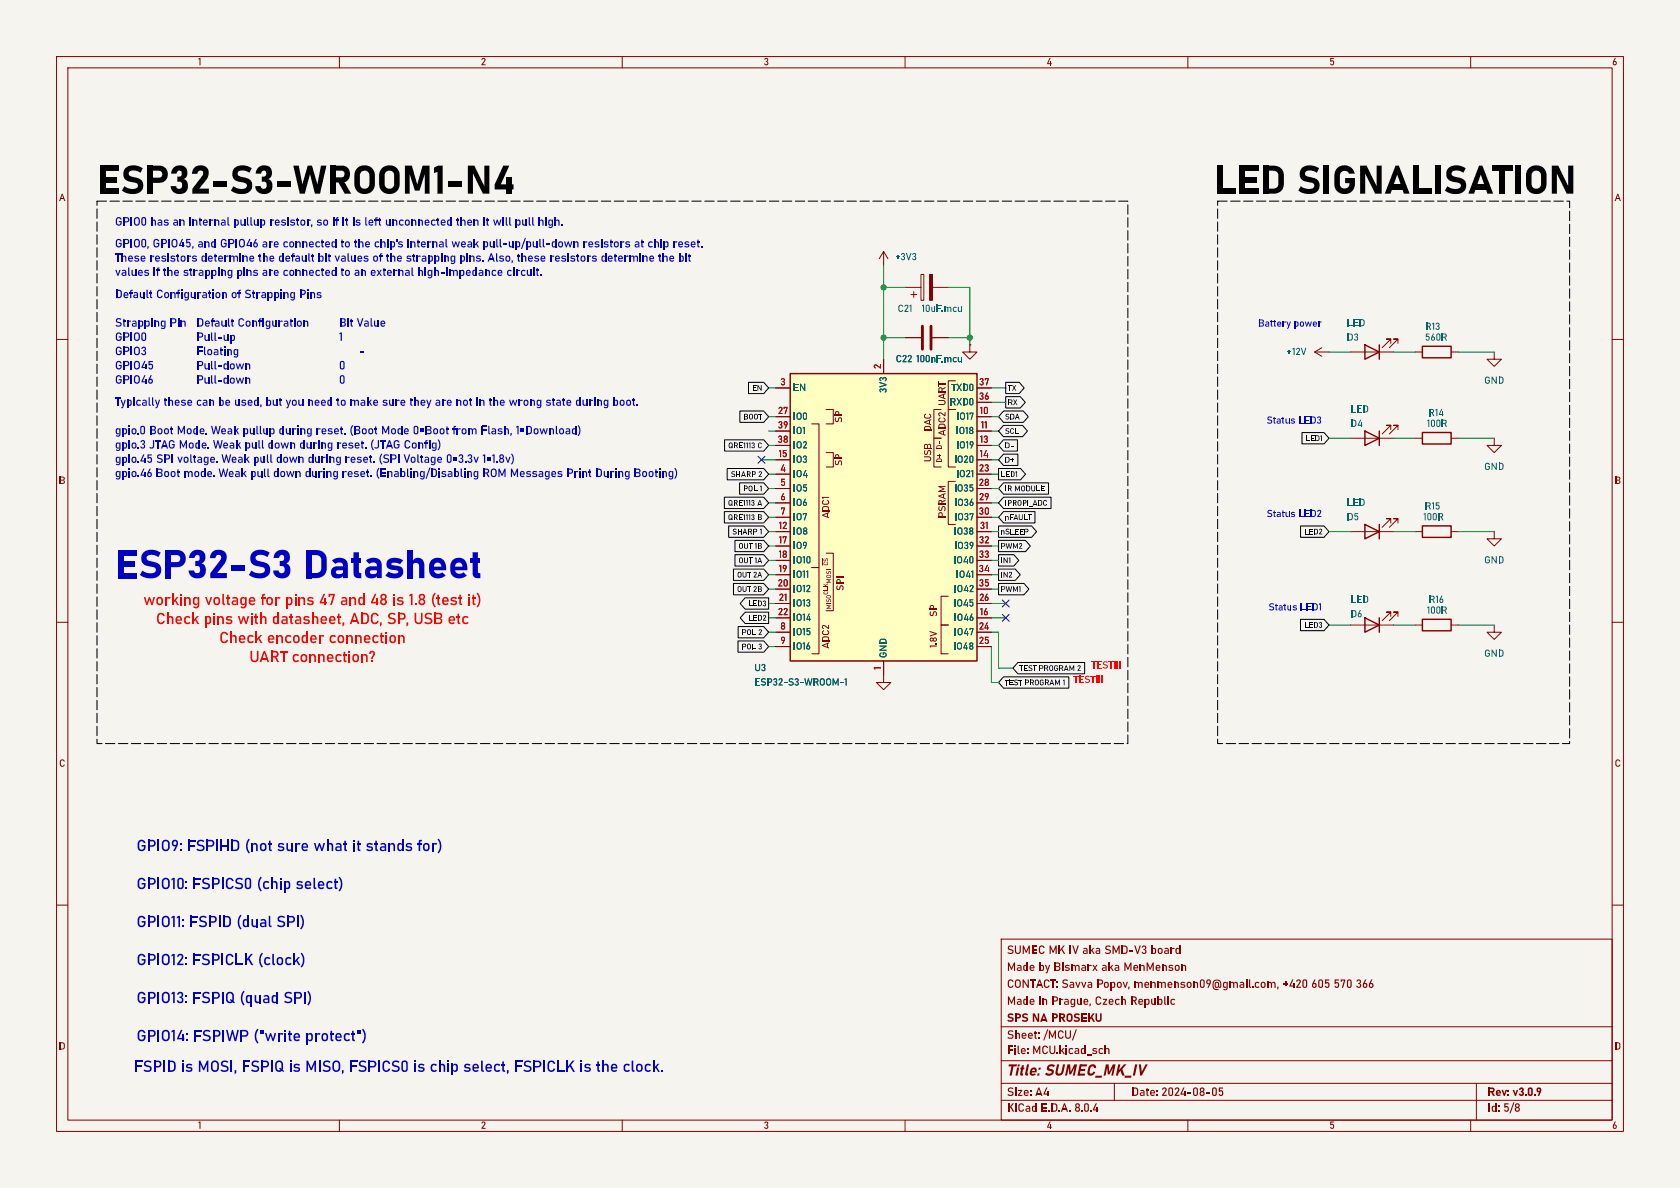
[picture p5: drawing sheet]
<svg xmlns="http://www.w3.org/2000/svg" width="297mm" height="210mm" viewBox="0 0 297 210" stroke-linecap="round" stroke-linejoin="round" font-family="sans-serif">
<defs><g id="words">
<g font-size="7">
<text x="17.1" y="35.1">ESP32-S3-WROOM1-N4</text>
<text x="214.6" y="35.1">LEDSIGNALISATION</text>
</g>
<text font-size="7" fill="#0000c2" x="20.3" y="103">ESP32-S3Datasheet</text>
<g font-size="2.8" fill="#f00">
<text x="25.3" y="107.6">working voltage for pins 47 and 48 is 1.8(test it)</text>
<text x="27.6" y="110.9">Check pins with datasheet, ADC,SP,USBetc</text>
<text x="38.7" y="114.3">Check encoder connection</text>
<text x="44.1" y="117.6">UARTconnection?</text>
</g>
<g font-size="2.8" fill="#0000c2">
<text x="24.1" y="151">GPIO9:FSPIHD(not sure what it stands for)</text>
<text x="24.1" y="157.8">GPIO10:FSPICS0(chip select)</text>
<text x="24.1" y="164.5">GPIO11:</text>
<text x="33.4" y="164.5">FSPID(dual SPI)</text>
<text x="24.1" y="171.2">GPIO12:FSPICLK(clock)</text>
<text x="24.1" y="177.9">GPIO13:FSPIQ(quad SPI)</text>
<text x="24.1" y="184.6">GPIO14:FSPIWP(&quot;write protect&quot;)</text>
<text x="23.7" y="190.1">FSPIDis MOSI,FSPIQis MISO,FSPICS0is chip select, FSPICLKis the clock.</text>
</g>
<text font-size="2.8" fill="#840000" x="178" y="190.7">Title:SUMEC_MK_IV</text>
<g font-size="2.1" fill="#0000c2">
<text x="20.3" y="40.1">GPIO0has an internal pullup resistor, so if it is left unconnected then it will pull high.</text>
<text x="20.3" y="44">GPIO0,GPIO45,and GPIO46are connected to the chip's internal weak pull-up/pull-down</text>
<text x="20.3" y="46.5">Theseresistors determine the default bit values of the strapping pins. Also, these resistors determine the bit</text>
<text x="103" y="44">resistors at chip reset.</text>
<text x="20.3" y="49">values if the strapping pins are connected to an external high-impedance circuit.</text>
<text x="20.3" y="53">Default Configuration of Strapping Pins</text>
<text x="20.3" y="58">Strapping Pin Default Configuration Bit</text>
<text x="62" y="58">Value</text>
<text x="20.3" y="63">GPIO3</text>
<text x="20.3" y="65.6">GPIO45</text>
<text x="29.6" y="65.6">Pull-down</text>
<text x="36.5" y="60.5">1</text>
<text x="39.4" y="63">-</text>
<text x="41.7" y="65.6">0</text>
<text x="20.3" y="72">Typically these can be used, but you need to make sure they are not in the wrong state during boot.</text>
<text x="20.3" y="68.1">GPIO46</text>
<text x="29.6" y="68.1">Pull-down</text>
<text x="41.7" y="68.1">0</text>
<text x="20.3" y="77">gpio.0Boot Mode.Weakpullup during reset. (Boot Mode 0=Bootfrom Flash, 1=Download)</text>
<text x="20.3" y="79.5">gpio.3 JTAGMode.Weakpull down during reset. (JTAGConfig)</text>
<text x="20.3" y="82.1">gpio.45 SPIvoltage. Weakpull down during reset. (SPIVoltage 0=3.3v1=1.8v)</text>
<text x="20.3" y="84.6">gpio.46 Boot mode. Weakpull down during reset. (Enabling/Disabling ROMMessages Print During Booting)</text>
</g>
<g font-size="2.1" fill="#840000">
<text x="178" y="172.1">Madeby Bismarx aka MenMenson</text>
<text x="178" y="169.1">SUMECMK IV aka SMD-V3board</text>
<text x="178" y="178.1">Madein Prague, CzechRepublic</text>
<text x="178" y="175.1">CONTACT:</text>
<text x="187.6" y="175.1">SavvaPopov,menmenson09@gmail.com,+420</text>
<text x="231.8" y="175.1">605</text>
<text x="235.8" y="175.1">570</text>
<text x="239.7" y="175.1">366</text>
<text x="178" y="184.1">Sheet: /MCU/</text>
<text x="178" y="181.1">SPSNAPROSEKU</text>
<text x="178" y="186.8">File: MCU.kicad_sch</text>
<text x="178" y="197">KiCadE.D.A.8.0.4</text>
<text x="178" y="194.2">Size:A4</text>
<text x="200" y="194.2">Date:2024-08-05</text>
<text x="263" y="194.2">Rev:v3.0.9</text>
<text x="263" y="197">Id: 5/8</text>
</g>
<g font-size="1.8" fill="#840000">
<text x="35" y="11.9">1</text>
<text x="85" y="11.9">2</text>
<text x="135" y="11.9">3</text>
<text x="185" y="11.9">4</text>
<text x="235" y="11.9">5</text>
<text x="285" y="11.9">6</text>
<text x="10.4" y="35.9">A</text>
<text x="285.4" y="35.9">A</text>
<text x="149.2" y="74.8" transform="rotate(-90 149.2 74.8)">SP</text>
<text x="165" y="76.3" transform="rotate(-90 165 76.3)">DAC</text>
<text x="167.5" y="77.1" transform="rotate(-90 167.5 77.1)">ADC2 UART</text>
<text x="149.2" y="82.4" transform="rotate(-90 149.2 82.4)">SP</text>
<text x="165" y="81.7" transform="rotate(-90 165 81.7)">USB</text>
<text x="10.4" y="85.9">B</text>
<text x="285.4" y="85.9">B</text>
<text x="147" y="91.6" transform="rotate(-90 147 91.6)">ADC1</text>
<text x="167.5" y="91.6" transform="rotate(-90 167.5 91.6)">PSRAM</text>
<text x="149.5" y="104.5" transform="rotate(-90 149.5 104.5)">SPI</text>
<text x="166" y="109" transform="rotate(-90 166 109)">SP</text>
<text x="147" y="114.7" transform="rotate(-90 147 114.7)">ADC2</text>
<text x="166" y="114.5" transform="rotate(-90 166 114.5)">1.8V</text>
<text x="10.4" y="135.9">C</text>
<text x="285.4" y="135.9">C</text>
<text x="10.4" y="185.9">D</text>
<text x="285.4" y="185.9">D</text>
<text x="35" y="199.9">1</text>
<text x="85" y="199.9">2</text>
<text x="135" y="199.9">3</text>
<text x="185" y="199.9">4</text>
<text x="235" y="199.9">5</text>
<text x="285" y="199.9">6</text>
</g>
<g font-size="1.8" fill="#006464">
<text x="158.2" y="46.4">+3V3</text>
<text x="158.7" y="55.5">C21</text>
<text x="162.9" y="55.5">10uF.mcu</text>
<text x="238.1" y="58.1">LED</text>
<text x="251.9" y="58.7">R13</text>
<text x="158.4" y="64.4">C22</text>
<text x="162" y="64.4">100nF.mcu</text>
<text x="227.5" y="63.1">+12V</text>
<text x="238.1" y="60.6">D3</text>
<text x="251.9" y="60.6">560R</text>
<text x="140.2" y="69.5">EN</text>
<text x="157.1" y="69.5" transform="rotate(-90 157.1 69.5)">3V3</text>
<text x="168.2" y="69.5">TXD0</text>
<text x="262.4" y="68.2">GND</text>
<text x="140.2" y="74.6">IO0</text>
<text x="140.2" y="77.1">IO1</text>
<text x="167.9" y="72">RXD0</text>
<text x="169" y="77.1">IO18</text>
<text x="169.1" y="74.6">IO17</text>
<text x="238.8" y="75.8">D4</text>
<text x="238.8" y="73.3">LED</text>
<text x="252.2" y="75.8">100R</text>
<text x="252.5" y="73.9">R14</text>
<text x="140.2" y="82.2">IO3</text>
<text x="140.2" y="79.6">IO2</text>
<text x="168.7" y="82.2">IO20</text>
<text x="169.1" y="79.6">IO19</text>
<text x="262.4" y="83.5">GND</text>
<text x="140.2" y="84.7">IO4</text>
<text x="140.2" y="87.3">IO5</text>
<text x="140.2" y="89.8">IO6</text>
<text x="168.7" y="87.3">IO35</text>
<text x="168.7" y="89.8">IO36</text>
<text x="169.1" y="84.7">IO21</text>
<text x="238.1" y="89.8">LED</text>
<text x="140.2" y="94.9">IO8</text>
<text x="140.2" y="92.3">IO7</text>
<text x="168.6" y="94.9">IO38</text>
<text x="168.8" y="92.3">IO37</text>
<text x="238.1" y="92.3">D5</text>
<text x="251.6" y="92.3">100R</text>
<text x="251.9" y="90.4">R15</text>
<text x="140.2" y="97.4">IO9</text>
<text x="140.2" y="100">IO10</text>
<text x="168.6" y="100">IO40</text>
<text x="168.7" y="97.4">IO39</text>
<text x="262.4" y="100">GND</text>
<text x="140.2" y="102.5">IO11</text>
<text x="140.2" y="105">IO12</text>
<text x="140.2" y="107.6">IO13</text>
<text x="168.6" y="107.6">IO45</text>
<text x="168.6" y="105">IO42</text>
<text x="169" y="102.5">IO41</text>
<text x="238.8" y="106.9">LED</text>
<text x="252.6" y="106.9">R16</text>
<text x="140.2" y="110.1">IO14</text>
<text x="140.2" y="112.7">IO15</text>
<text x="168.7" y="110.1">IO46</text>
<text x="168.7" y="112.7">IO47</text>
<text x="238.8" y="109.5">D6</text>
<text x="252.2" y="108.9">100R</text>
<text x="133.3" y="119">U3</text>
<text x="140.2" y="115.2">IO16</text>
<text x="157.1" y="116.3" transform="rotate(-90 157.1 116.3)">GND</text>
<text x="168.6" y="115.2">IO48</text>
<text x="262.4" y="116.5">GND</text>
<text x="133.3" y="121.6">ESP32-S3-WROOM-1</text>
</g>
<g font-size="1.8" fill="#0000c2">
<text x="222.4" y="58">Battery power</text>
<text x="223.9" y="75.1">Status LED3</text>
<text x="223.9" y="91.6">Status LED2</text>
<text x="224.3" y="108.1">Status LED1</text>
</g>
<g font-size="1.8" fill="#a90000">
<text x="156" y="65.2" transform="rotate(-90 156 65.2)">2</text>
<text x="138" y="68.3">3</text>
<text x="173.1" y="70.9">36</text>
<text x="173.1" y="68.3">37</text>
<text x="137.5" y="75.9">39</text>
<text x="137.5" y="73.4">27</text>
<text x="173.2" y="73.4">10</text>
<text x="173.4" y="75.9">11</text>
<text x="137.5" y="78.5">38</text>
<text x="137.7" y="81">15</text>
<text x="137.9" y="83.6">4</text>
<text x="173.1" y="83.6">23</text>
<text x="173.2" y="81">14</text>
<text x="173.2" y="78.5">13</text>
<text x="137.9" y="86.1">5</text>
<text x="138" y="88.6">6</text>
<text x="173" y="86.1">28</text>
<text x="173.1" y="88.6">29</text>
<text x="137.7" y="93.7">12</text>
<text x="138" y="91.2">7</text>
<text x="173" y="91.2">30</text>
<text x="173.2" y="93.7">31</text>
<text x="137.6" y="98.8">18</text>
<text x="137.7" y="101.3">19</text>
<text x="137.7" y="96.3">17</text>
<text x="173" y="101.3">34</text>
<text x="173.1" y="98.8">33</text>
<text x="173.1" y="96.3">32</text>
<text x="137.5" y="103.9">20</text>
<text x="137.7" y="106.4">21</text>
<text x="173" y="103.9">35</text>
<text x="173.1" y="106.4">26</text>
<text x="137.5" y="109">22</text>
<text x="137.9" y="111.5">8</text>
<text x="173.1" y="111.5">24</text>
<text x="173.2" y="109">16</text>
<text x="138" y="114">9</text>
<text x="156" y="118.4" transform="rotate(-90 156 118.4)">1</text>
<text x="173" y="114">25</text>
</g>
<g font-size="1.8" fill="#f00">
<text x="192.9" y="118.5">TEST!!!</text>
<text x="189.7" y="121.1">TEST!!!</text>
</g>
<g font-size="1.4">
<text x="132.9" y="69.4">EN</text>
<text x="178.2" y="69.4">TX</text>
<text x="178.2" y="71.9">RX</text>
<text x="131.4" y="74.4">BOOT</text>
<text x="177.7" y="77">SCL</text>
<text x="177.7" y="74.4">SDA</text>
<text x="128.7" y="79.5">QRE1113</text>
<text x="133.9" y="79.5">C</text>
<text x="177.7" y="79.5">D-</text>
<text x="177.7" y="82.1">D+</text>
<text x="230.8" y="78.3">LED1</text>
<text x="128.7" y="89.7">QRE1113</text>
<text x="129.2" y="84.6">SHARP2</text>
<text x="131.4" y="87.1">POL1</text>
<text x="133.9" y="89.7">A</text>
<text x="176.9" y="84.6">LED1</text>
<text x="177.7" y="87.1">IR MODULE</text>
<text x="177.7" y="89.7">IPROPI_ADC</text>
<text x="128.7" y="92.2">QRE1113</text>
<text x="129.5" y="94.8">SHARP1</text>
<text x="133.9" y="92.2">B</text>
<text x="176.9" y="94.8">nSLEEP</text>
<text x="177.7" y="92.2">nFAULT</text>
<text x="230.5" y="94.8">LED2</text>
<text x="130.6" y="99.8">OUT1A</text>
<text x="130.6" y="97.3">OUT1B</text>
<text x="176.9" y="97.3">PWM2</text>
<text x="176.9" y="99.8">IN1</text>
<text x="130.3" y="102.4">OUT2A</text>
<text x="130.3" y="104.9">OUT2B</text>
<text x="132.2" y="107.5">LED3</text>
<text x="176.9" y="102.4">IN2</text>
<text x="176.9" y="104.9">PWM1</text>
<text x="131.1" y="112.5">POL2</text>
<text x="132.2" y="110">LED2</text>
<text x="230.5" y="111.3">LED3</text>
<text x="131.1" y="115.1">POL3</text>
<text x="180.2" y="118.9">TESTPROGRAM2</text>
<text x="177.7" y="121.4">TESTPROGRAM1</text>
</g>
<text font-size="1.4" fill="#840000" x="166.8" y="81.9" transform="rotate(-90 166.8 81.9)">D+ D-</text>
<g font-size="1.1" fill="#840000">
<text x="146.6" y="105.2" transform="rotate(-90 146.6 105.2)">CLK</text>
<text x="147.1" y="107.7" transform="rotate(-90 147.1 107.7)">MISO</text>
<text x="147.1" y="103.1" transform="rotate(-90 147.1 103.1)">MOSI</text>
</g>
</g></defs>
<path d="M0 0h297v210h-297z" fill="#f5f4ef" stroke="#f5f4ef" stroke-width=".18"/>
<g fill="none" stroke="#840000" stroke-width=".18">
<path d="M10 10h277v190h-277zM12 12h273v186h-273zM60 10v2M110 10v2M160 10v2M210 10v2M260 10v2M10 60h2M285 60h2M238.8 62.2h7.6M245.9 60.7v-.8h-.8h.8l-1.6 1.6M247.1 60.7v-.8h-.7h.7l-1.5 1.6"/>
<path d="M250.2 77.5h1.3M256.5 77.5h1.3M238.8 94h7.6M245.9 92.5v-.8h-.8h.8l-1.6 1.5M247.1 92.5v-.8h-.7h.7l-1.5 1.5M10 110h2M285 110h2M10 160h2M285 160h2M177 166h108v32h-108zM60 198v2M110 198v2"/>
<path d="M160 198v2M177 194.5h108M177 191.5h108M177 187.5h108M177 181.5h108M197 191.5v3M210 198v2M260 198v2M261 191.5v6.5"/>
</g>
<path d="M241.3 61l2.5 1.2-2.5 1.3zM243.8 61v2.5M251.5 76.5h5v2h-5zM241.3 92.7l2.5 1.3-2.5 1.3zM243.8 92.7v2.6" fill="none" stroke="#840000" stroke-width=".25"/>
<path d="M139.7 66h33v50.8h-33z" fill="#ffffc2"/>
<path d="M139.7 66h33v50.8h-33z" fill="none" stroke="#840000" stroke-width=".25"/>
<path d="M143.5 74.9h1.3v25.4h-1.3h1.3v15.3h-1.3M146 72.4h1.3v2.5h-1.3M166.4 72.4h-1.3v5.1h1.3h-1.3v5.1h1.3M168.9 67.3h-1.3v5.1h1.3h-1.3v10.2h1.3M146 97.8h1.3v10.2h-1.3M146 80h1.3v2.6h-1.3M168.9 85.1h-1.3v7.6h1.3M167.6 105.4h-1.2v5.1h1.2h-1.2v5.1h1.2" fill="none" stroke="#840000" stroke-width=".18"/>
<g fill="#840000">
<path d="M145.7 99.4h.1l-.1 .2 .2 .2 .4-.1-.1-.3 .2 .1a.27 .27 0 0 1-.3 .4h-.2a.28 .28 0 0 1-.3-.1 .28 .28 0 0 1 .1-.4z"/>
<path d="M145.7 98.7l.1 .1a.19 .19 0 0 0-.1 .2 .19 .19 0 0 0 .2 .1 .19 .19 0 0 0 .1-.3 .29 .29 0 0 1 .4 0 .29 .29 0 0 1-.1 .5l-.1-.1a.18 .18 0 0 0 .1-.3 .18 .18 0 0 0-.3 0v.1a.27 .27 0 0 1-.4 .2 .27 .27 0 0 1 .1-.5z"/>
</g>
<g fill="none" stroke="#840000" stroke-width=".18">
<path d="M156.2 44.5v2.5M156.2 44.5l-.8 1.2M156.2 44.5l.8 1.2M160 50.8h2.8M160 59.7h2.8M161 52.1h1.1M161.5 51.6v1M162.8 48.5h.5v4.6h-.5zM164.8 50.8h2.8M164.8 59.7h2.8M137.2 68.6h2.5M156.2 63.5v2.5"/>
<path d="M171.4 61v1.2h1.3l-1.3 1.3-1.2-1.3h1.2M171.4 61h.1M172.7 73.7h2.6M172.7 76.2h2.6M172.7 78.7h2.6M232.4 62.2h2.5M232.4 62.2l1.3 .8M233.7 61.5l-1.3 .7M238.8 77.5h7.6M245.9 75.9v-.7h-.8h.8l-1.6 1.5M247.1 75.9v-.7h-.7h.7l-1.5 1.5M250.2 62.2h1.3"/>
<path d="M256.5 62.2h1.3M264.2 77.5v1.2h1.2l-1.2 1.3-1.3-1.3h1.3M264.2 62.2v1.3h1.2l-1.2 1.3-1.3-1.3h1.3M137.2 94h2.5M137.2 81.3h2.5M137.2 96.5h2.5M137.2 99.1h2.5M137.2 83.8h2.5M137.2 86.4h2.5M137.2 88.9h2.5M137.2 91.4h2.5M145.4 98.7v1.2"/>
<path d="M172.7 81.3h2.6M250.2 94h1.3M256.5 94h1.3M264.2 94v1.3h1.2l-1.2 1.2-1.3-1.2h1.3M137.2 101.6h2.5M137.2 111.8h2.5M137.2 114.3h2.5M156.2 116.8v3.9h1.3l-1.3 1.2-1.3-1.2h1.3M172.7 109.2h2.6M238.8 110.5h7.6M245.9 109v-.8h-.8h.8l-1.6 1.5M247.1 109v-.8h-.7h.7l-1.5 1.5"/>
<path d="M250.2 110.5h1.3M256.5 110.5h1.3M264.2 110.5v1.3h1.2l-1.2 1.2-1.3-1.2h1.3"/>
</g>
<path d="M241.3 76.2l2.5 1.3-2.5 1.2zM243.8 76.2v2.5M251.5 61.2h5v2h-5zM251.5 93h5v2h-5zM241.3 109.2l2.5 1.3-2.5 1.3zM243.8 109.2v2.6M251.5 109.5h5v2h-5z" fill="none" stroke="#840000" stroke-width=".25"/>
<path d="M164.3 48.5h.5v4.6h-.5z" fill="#840000" stroke="#840000" stroke-width=".18"/>
<path d="M163.1 57.7v4M164.6 57.7v4" fill="none" stroke="#840000" stroke-width=".51"/>
<g fill="none" stroke="#000" stroke-width=".18">
<path d="M128.1 77.7h6.9l.9 1-.9 1h-6.9zM130.8 72.7h4.2l.9 1-.9 1h-4.2zM132.3 67.6h2.7l.9 1-.9 1h-2.7zM177.4 75.2h3.4l.8 1-.8 1h-3.4l-.9-1zM177.4 72.7h3.5l.9 1-.9 1h-3.5l-.9-1zM177.4 77.7h2.5v2h-2.5l-.9-1zM177.8 67.6h2.4l.9 1-.9 1h-2.4zM177.8 70.1h2.6l.9 1-.9 1h-2.6zM230.2 76.5h3.9l.8 1-.8 1h-3.9zM128.1 87.9h6.9l.9 1-.9 1h-6.9zM128.1 90.4h6.9l.9 1-.9 1h-6.9zM128.6 82.8h6.4l.9 1-.9 1h-6.4z"/>
<path d="M128.8 93h6.2l.9 1-.9 1h-6.2zM129.9 98.1h5.1l.9 1-.9 1h-5.1zM129.9 95.5h5.1l.9 1-.9 1h-5.1zM130.7 85.4h4.3l.9 1-.9 1h-4.3zM176.5 95.5h4.8l.9 1-.9 1h-4.8zM176.5 98.1h2.7l.9 1-.9 1h-2.7zM176.5 82.8h3.9l.9 1-.9 1h-3.9zM176.5 93h5.9l.9 1-.9 1h-5.9zM177.4 90.4h5.6v2h-5.6l-.9-1zM177.4 85.4h8v2h-8l-.9-1zM177.4 87.9h8.4v2h-8.4l-.9-1zM177.4 80.3h2.5v2h-2.5l-.9-1z"/>
<path d="M229.9 93h4.2l.8 1-.8 1h-4.2zM129.7 100.6h5.3l.9 1-.9 1h-5.3zM129.7 103.1h5.3l.9 1-.9 1h-5.3zM130.5 113.3h4.5l.9 1-.9 1h-4.5zM130.5 110.8h4.5l.9 1-.9 1h-4.5zM131.7 105.7h4.2v2h-4.2l-.8-1zM131.7 108.2h4.2v2h-4.2l-.8-1zM176.5 100.6h3l.9 1-.9 1h-3zM176.5 103.1h4.5l.9 1-.9 1h-4.5zM177.4 119.6h11.6v2.1h-11.6l-.9-1zM179.9 117.1h11.9v2h-11.9l-.8-1zM229.9 109.5h4.2l.8 1-.8 1h-4.2z"/>
</g>
<g fill="#0000c2">
<path d="M101.7 42.7h.3l.2 .1 .1 .9h-.2v-.6a.22 .22 0 0 0-.2-.2 .22 .22 0 0 0-.3 .2z"/>
<path d="M60.2 56.3h.5a.37 .37 0 0 1 .4 .2 .37 .37 0 0 1-.2 .5 .39 .39 0 0 1 .2 .4 .39 .39 0 0 1-.4 .3h-.5v-.2l.7-.1-.1-.3h-.6v-.2h.5a.22 .22 0 0 0 .2-.3 .22 .22 0 0 0-.2-.2h-.5z"/>
<path d="M60.1 56.3h.2v1.4h-.2z"/>
<path d="M67.4 56.8a.46 .46 0 0 1 .5-.1 .46 .46 0 0 1 .2 .6h-.7v-.2h.5a.27 .27 0 0 0-.3-.2 .27 .27 0 0 0-.2 .4 .29 .29 0 0 0 .2 .2 .29 .29 0 0 0 .4 0l.1 .1a.54 .54 0 0 1-.8 0 .54 .54 0 0 1 .1-.8z"/>
<path d="M20.6 58.9a.53 .53 0 0 1 .9 .3l-.7-.2-.1 .2v.6a.32 .32 0 0 0 .4 .3 .32 .32 0 0 0 .2-.4h-.3v-.2h.5v.2a.53 .53 0 0 1-.5 .6 .53 .53 0 0 1-.5-.5v-.6z"/>
<path d="M21.9 58.8h.5a.46 .46 0 0 1 .5 .4 .46 .46 0 0 1-.5 .5h-.5v-.2l.7-.1v-.3l-.7-.1z"/>
<path d="M21.8 58.8h.3v1.5h-.3z"/>
<path d="M23.1 58.8h.2v1.5h-.2z"/>
<path d="M23.8 58.9a.53 .53 0 0 1 .6-.1 .53 .53 0 0 1 .3 .5v.4a.52 .52 0 0 1-.5 .6 .52 .52 0 0 1-.5-.6v-.4h.2v.4a.31 .31 0 0 0 .3 .4 .31 .31 0 0 0 .3-.4v-.4a.31 .31 0 0 0-.3-.3 .31 .31 0 0 0-.3 .3h-.2z"/>
<path d="M25.1 58.9l.4-.1 .3 .1v1a.43 .43 0 0 1-.4 .4 .43 .43 0 0 1-.4-.4v-.7h.2v.7a.22 .22 0 0 0 .2 .2 .22 .22 0 0 0 .2-.2v-.7a.22 .22 0 0 0-.2-.2 .22 .22 0 0 0-.2 .2h-.2z"/>
<path d="M35 58.8h.5a.46 .46 0 0 1 .4 .4 .46 .46 0 0 1-.4 .5h-.5v-.2l.6-.1 .1-.3-.7-.1z"/>
<path d="M34.9 58.8h.2v1.5h-.2z"/>
<path d="M37.9 58.8h.2v1.2l.2 .1v.2l-.3-.1-.1-.1z"/>
<path d="M38.5 59.6h.7v.2h-.7z"/>
<path d="M40.2 59.2h.2v1.1h-.2z"/>
<path d="M39.5 59.2h.2v.6a.22 .22 0 0 0 .2 .3 .22 .22 0 0 0 .3-.2v.2l-.2 .2-.4-.1z"/>
<path d="M40.7 59.2h.2v1.5h-.2z"/>
<path d="M41 59.3l.3-.1 .2 .2v.6l-.2 .3-.3-.1-.1-.1v-.2l.2 .2 .2-.2-.1-.5h-.2l-.1 .2z"/>
<path d="M60 58.9l.4-.1v1.5h-.2v-1.3l-.2 .1z"/>
<path d="M34.9 61.3h.2v1.5h-.2z"/>
<path d="M35 62h.7v.2h-.7z"/>
<path d="M35 61.3h.8v.2h-.8z"/>
<path d="M36.1 61.3h.2v1.2l.1 .1v.2l-.2-.1-.1-.1z"/>
<path d="M36.7 61.8a.51 .51 0 0 1 .7 0 .51 .51 0 0 1 .1 .7 .46 .46 0 0 1-.6 .3 .46 .46 0 0 1-.3-.6h.2v.1a.23 .23 0 0 0 .3 .3 .23 .23 0 0 0 .2-.3v-.1a.23 .23 0 0 0-.2-.3 .23 .23 0 0 0-.3 .3h-.2z"/>
<path d="M37.8 61.9a.45 .45 0 0 1 .5-.2 .45 .45 0 0 1 .3 .4v.7h-.2v-.8z"/>
<path d="M37.8 62.2h.6v.1h-.3a.19 .19 0 0 0-.1 .3 .2 .2 0 0 0 .4 0v-.1a.33 .33 0 0 1-.5 .3 .33 .33 0 0 1-.1-.6z"/>
<path d="M39 61.4h.2v1.1l.1 .1v.2l-.3-.2z"/>
<path d="M39.6 61.3h.2v.2h-.2z"/>
<path d="M40.4 61.8l.3-.1 .2 .2 .1 .9h-.2v-.7a.22 .22 0 0 0-.2-.2 .22 .22 0 0 0-.3 .2z"/>
<path d="M41.9 61.7h.2v1a.46 .46 0 0 1-.3 .5 .46 .46 0 0 1-.5-.2l.1-.1 .1 .1a.24 .24 0 0 0 .3 0 .24 .24 0 0 0 .1-.2z"/>
<path d="M41.4 61.8l.3-.1 .2 .2v.2l-.2-.2-.2 .2 .1 .5h.2l.1-.2v.2l-.1 .2-.5-.2z"/>
<path d="M63.7 62.1h.7v.2h-.7z"/>
<path d="M40.1 63.8h.2v1.5h-.2z"/>
<path d="M39.6 64.3l.3-.1 .3 .2-.1 .2-.2-.2-.2 .2 .1 .5h.2l.1-.2 .1 .2-.2 .2-.4-.2z"/>
<path d="M40.7 64.3a.51 .51 0 0 1 .7 .1 .51 .51 0 0 1 .1 .6 .46 .46 0 0 1-.6 .3 .46 .46 0 0 1-.3-.6h.2v.2a.23 .23 0 0 0 .3 .2 .23 .23 0 0 0 .2-.2v-.2a.23 .23 0 0 0-.2-.3 .23 .23 0 0 0-.3 .3h-.2z"/>
<path d="M43.4 64.2h.2v1.1h-.2z"/>
<path d="M43.7 64.3l.3-.1 .2 .2v.9h-.2v-.6a.22 .22 0 0 0-.2-.3 .22 .22 0 0 0-.2 .2z"/>
<path d="M60.2 63.9l.4-.1 .3 .2v.9a.43 .43 0 0 1-.4 .4 .43 .43 0 0 1-.4-.4v-.7h.2v.7a.22 .22 0 0 0 .2 .2 .22 .22 0 0 0 .2-.2v-.7a.22 .22 0 0 0-.2-.2 .22 .22 0 0 0-.2 .2h-.2z"/>
<path d="M40.1 66.3h.2v1.5h-.2z"/>
<path d="M39.6 66.9l.3-.2 .3 .2-.1 .2-.2-.2-.2 .2 .1 .5h.2l.1-.2 .1 .3-.2 .1-.4-.1z"/>
<path d="M40.7 66.9a.51 .51 0 0 1 .7 0 .51 .51 0 0 1 .1 .6 .46 .46 0 0 1-.6 .3 .46 .46 0 0 1-.3-.6h.2v.2a.23 .23 0 0 0 .3 .2 .23 .23 0 0 0 .2-.2v-.2a.23 .23 0 0 0-.2-.3 .23 .23 0 0 0-.3 .3h-.2z"/>
<path d="M43.4 66.8h.2v1h-.2z"/>
<path d="M43.7 66.8l.3-.1 .2 .2v.9h-.2v-.6a.22 .22 0 0 0-.2-.3 .22 .22 0 0 0-.2 .2z"/>
<path d="M60.2 66.4l.4-.1 .3 .2v.9a.43 .43 0 0 1-.4 .4 .43 .43 0 0 1-.4-.4v-.7h.2v.7a.22 .22 0 0 0 .2 .2 .22 .22 0 0 0 .2-.2v-.7a.22 .22 0 0 0-.2-.2 .22 .22 0 0 0-.2 .2h-.2z"/>
</g>
<path d="M17.1 35.6h182.3v95.8h-182.3zM215.3 35.6h62.2v95.8h-62.2z" fill="none" stroke="#000" stroke-width=".18" stroke-dasharray="1.7 .6"/>
<g fill="none" stroke="#009600" stroke-width=".18">
<path d="M156.2 59.7h3.8M156.2 50.8h3.8M156.2 47v16.5M167.6 59.7h3.8M167.6 50.8h3.8v10.2M135.9 73.7h1.3M135.9 78.7h1.3M135.9 76.2h1.3M135.9 68.6h1.3M175.3 73.7h1.2M175.3 78.7h1.2M175.3 76.2h1.2"/>
<path d="M175.3 68.6h2.5M175.3 71.1h2.5M234.9 62.2h3.9M234.9 77.5h3.9M246.4 62.2h3.8M246.4 77.5h3.8M257.8 62.2h6.4M257.8 77.5h6.4M134.6 81.3h2.6M135.9 96.5h1.3M135.9 99.1h1.3M135.9 88.9h1.3"/>
<path d="M135.9 94h1.3M135.9 91.4h1.3M135.9 86.4h1.3M135.9 83.8h1.3M175.3 96.5h1.2M175.3 99.1h1.2M175.3 88.9h1.2M175.3 94h1.2M175.3 91.4h1.2M175.3 86.4h1.2M175.3 81.3h1.2M175.3 83.8h1.2"/>
<path d="M234.9 94h3.9M246.4 94h3.8M257.8 94h6.4M135.9 111.8h1.3M135.9 114.3h1.3M135.9 109.2h1.3M135.9 101.6h1.3M135.9 106.7h1.3M135.9 104.1h1.3M175.3 111.8h1.2v6.3h2.6M175.3 114.3v6.4h1.2M175.3 109.2h2.5"/>
<path d="M175.3 101.6h1.2M175.3 106.7h2.5M175.3 104.1h1.2M234.9 110.5h3.9M246.4 110.5h3.8M257.8 110.5h6.4"/>
</g>
<path d="M134 80.7l1.2 1.2M135.2 80.7l-1.2 1.2M177.2 108.6l1.2 1.2M177.2 106.1l1.2 1.2M178.4 108.6l-1.2 1.2M178.4 106.1l-1.2 1.2" fill="none" stroke="#000084" stroke-width=".18"/>
<g fill="none" stroke="#840000" stroke-width=".18">
<path d="M160 59.7h2.8M164.8 59.7h2.8M137.2 68.6h2.5M156.2 63.5v2.5M171.4 61h.1M172.7 73.7h2.6M172.7 76.2h2.6M172.7 78.7h2.6M137.2 94h2.5M137.2 81.3h2.5M137.2 96.5h2.5M137.2 99.1h2.5"/>
<path d="M137.2 83.8h2.5M137.2 86.4h2.5M137.2 88.9h2.5M137.2 91.4h2.5M172.7 81.3h2.6M137.2 101.6h2.5M137.2 111.8h2.5M137.2 114.3h2.5M156.2 116.8v2.6M172.7 109.2h2.6"/>
</g>
<g fill="#009600" stroke="#009600" stroke-width=".18">
<circle cx="171.4" cy="59.7" r=".46"/>
<circle cx="156.2" cy="59.7" r=".46"/>
<circle cx="156.2" cy="50.8" r=".46"/>
</g>
<use href="#words"/>
</svg>
